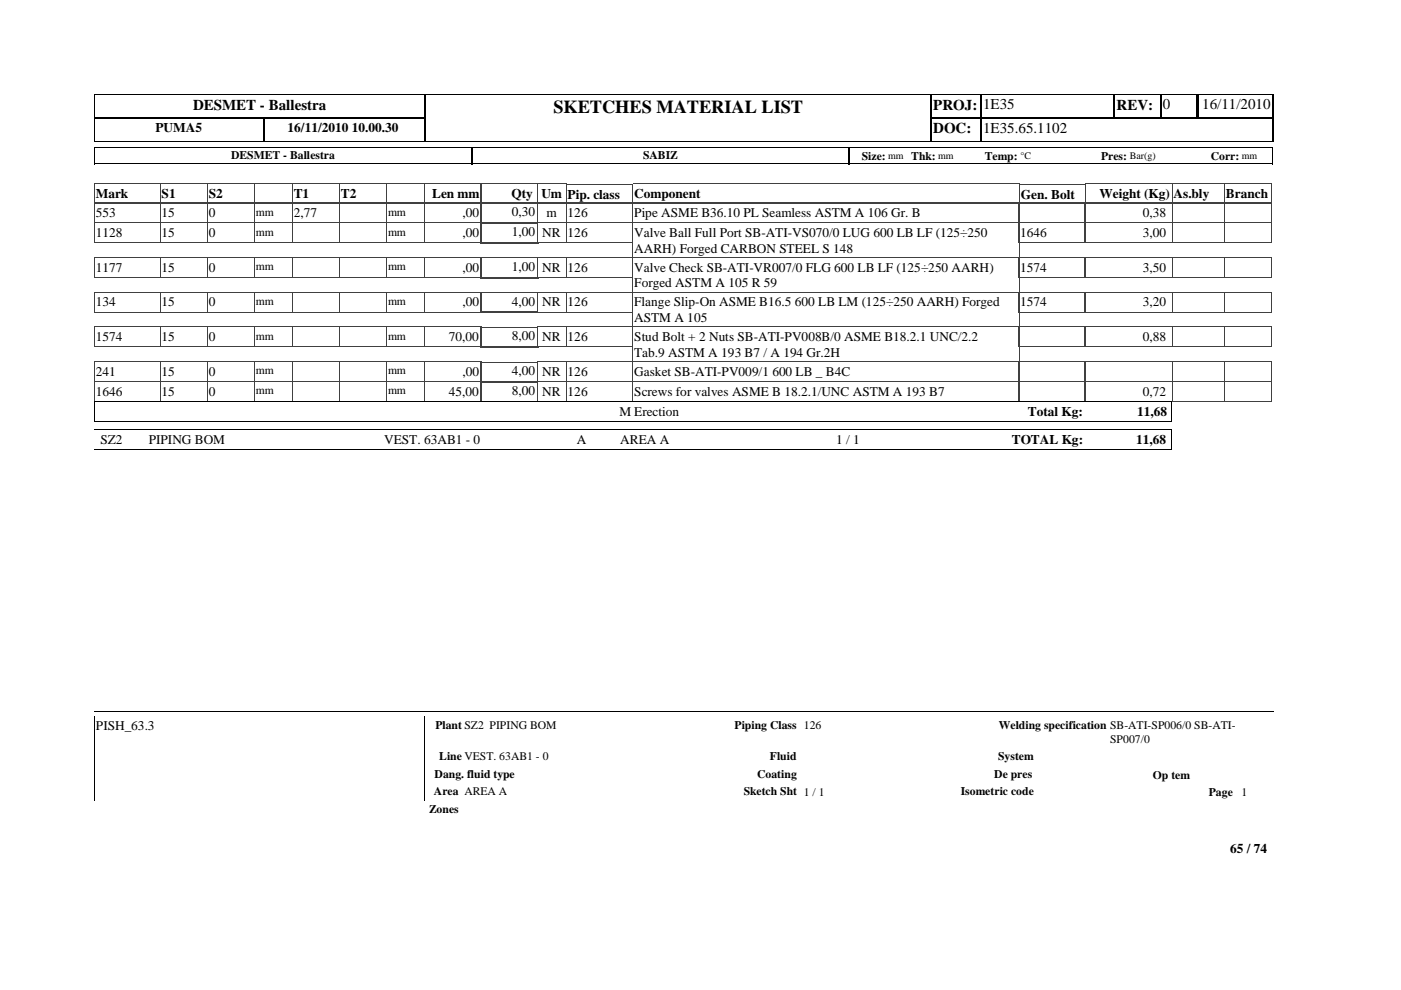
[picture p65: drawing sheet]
<svg xmlns="http://www.w3.org/2000/svg" width="297mm" height="210mm" viewBox="0 0 297 210" stroke-linecap="round" stroke-linejoin="round" font-family="sans-serif">
<defs><g id="words">
<text font-size="3.9" x="117.3" y="23.9">SKETCHES MATERIAL LIST</text>
<g font-size="3.2">
<text x="40.9" y="23.2">DESMET - Ballestra</text>
<text x="197.9" y="23.2">PROJ:</text>
<text x="208.4" y="23.2">1E35</text>
<text x="236.7" y="23.2">REV:</text>
<text x="246.5" y="23.2">0</text>
<text x="254.9" y="23.2">16/11/2010</text>
<text x="197.9" y="28.3">DOC:</text>
<text x="208.4" y="28.2">1E35.65.1102</text>
</g>
<g font-size="2.8">
<text x="33" y="27.9">PUMA5</text>
<text x="61" y="27.9">16/11/2010 10.00.30</text>
<text x="20.3" y="42.1">Mark</text>
<text x="20.3" y="46">553</text>
<text x="34.3" y="46">15</text>
<text x="34.3" y="42.1">S1</text>
<text x="44.3" y="42.1">S2</text>
<text x="44.3" y="46">0</text>
<text x="62.3" y="42.1">T1</text>
<text x="62.3" y="46">2,77</text>
<text x="72.3" y="42.1">T2</text>
<text x="91.6" y="42.1">Len mm</text>
<text x="98.1" y="46">,00</text>
<text x="108.5" y="42.1">Qty</text>
<text x="108.5" y="45.8">0,30</text>
<text x="114.8" y="42.1">Um</text>
<text x="115.8" y="46">m</text>
<text x="120.4" y="42.1">Pip. class</text>
<text x="120.4" y="46">126</text>
<text x="134.5" y="42.1">Component</text>
<text x="134.5" y="46">Pipe ASME B36.10 PL Seamless ASTM A 106 Gr. B</text>
<text x="216.5" y="42.1">Gen. Bolt</text>
<text x="233.1" y="42.1">Weight (Kg)</text>
<text x="242.3" y="46">0,38</text>
<text x="248.8" y="42.1">As.bly</text>
<text x="259.9" y="42.1">Branch</text>
<text x="20.3" y="50.3">1128</text>
<text x="34.3" y="50.3">15</text>
<text x="44.3" y="50.3">0</text>
<text x="98.1" y="50.3">,00</text>
<text x="108.5" y="50.1">1,00</text>
<text x="115" y="50.3">NR</text>
<text x="120.4" y="50.3">126</text>
<text x="134.5" y="50.3">Valve Ball Full Port SB-ATI-VS070/0 LUG 600 LB LF (125÷250</text>
<text x="134.5" y="53.6">AARH) Forged CARBON STEEL S 148</text>
<text x="216.3" y="50.3">1646</text>
<text x="242.3" y="50.3">3,00</text>
<text x="20.3" y="57.6">1177</text>
<text x="34.3" y="57.6">15</text>
<text x="44.3" y="57.6">0</text>
<text x="98.1" y="57.6">,00</text>
<text x="108.5" y="57.4">1,00</text>
<text x="115" y="57.6">NR</text>
<text x="120.4" y="57.6">126</text>
<text x="134.5" y="57.6">Valve Check SB-ATI-VR007/0 FLG 600 LB LF (125÷250 AARH)</text>
<text x="216.3" y="57.6">1574</text>
<text x="242.3" y="57.6">3,50</text>
<text x="20.3" y="65">134</text>
<text x="34.3" y="65">15</text>
<text x="44.3" y="65">0</text>
<text x="98.1" y="65">,00</text>
<text x="108.5" y="64.8">4,00</text>
<text x="115" y="65">NR</text>
<text x="120.4" y="65">126</text>
<text x="134.5" y="60.9">Forged ASTM A 105 R 59</text>
<text x="134.5" y="65">Flange Slip-On ASME B16.5 600 LB LM (125÷250 AARH) Forged</text>
<text x="216.3" y="65">1574</text>
<text x="242.3" y="65">3,20</text>
<text x="134.5" y="68.3">ASTM A 105</text>
<text x="20.3" y="72.3">1574</text>
<text x="34.3" y="72.3">15</text>
<text x="44.3" y="72.3">0</text>
<text x="95.2" y="72.3">70,00</text>
<text x="108.5" y="72.1">8,00</text>
<text x="115" y="72.3">NR</text>
<text x="120.4" y="72.3">126</text>
<text x="134.5" y="72.3">Stud Bolt + 2 Nuts SB-ATI-PV008B/0 ASME B18.2.1 UNC/2.2</text>
<text x="134.5" y="75.6">Tab.9 ASTM A 193 B7 / A 194 Gr.2H</text>
<text x="242.3" y="72.3">0,88</text>
<text x="20.3" y="79.7">241</text>
<text x="20.3" y="83.9">1646</text>
<text x="34.3" y="83.9">15</text>
<text x="34.3" y="79.7">15</text>
<text x="44.3" y="79.7">0</text>
<text x="44.3" y="83.9">0</text>
<text x="95.2" y="83.9">45,00</text>
<text x="98.1" y="79.7">,00</text>
<text x="108.5" y="79.5">4,00</text>
<text x="108.5" y="83.7">8,00</text>
<text x="115" y="79.7">NR</text>
<text x="115" y="83.9">NR</text>
<text x="120.4" y="79.7">126</text>
<text x="120.4" y="83.9">126</text>
<text x="134.5" y="79.7">Gasket SB-ATI-PV009/1 600 LB _ B4C</text>
<text x="134.5" y="83.9">Screws for valves ASME B 18.2.1/UNC ASTM A 193 B7</text>
<text x="242.3" y="83.9">0,72</text>
<text x="131.3" y="88.2">M Erection</text>
<text x="217.9" y="88.2">Total Kg:</text>
<text x="241.1" y="88.2">11,68</text>
<text x="21.3" y="94.1">SZ2</text>
<text x="31.6" y="94.1">PIPING BOM</text>
<text x="81.5" y="94.1">VEST. 63AB1 - 0</text>
<text x="122.3" y="94.1">A</text>
<text x="131.5" y="94.1">AREA A</text>
<text x="177.3" y="94.1">1 / 1</text>
<text x="214.5" y="94.2">TOTAL Kg:</text>
<text x="240.9" y="94.2">11,68</text>
<text x="20.3" y="154.9">PISH_63.3</text>
<text x="260.8" y="180.8">65 / 74</text>
</g>
<g font-size="2.5">
<text x="49" y="33.7">DESMET - Ballestra</text>
<text x="136.3" y="33.7">SABIZ</text>
<text x="182.7" y="33.8">Size:</text>
<text x="193.2" y="33.8">Thk:</text>
<text x="208.8" y="33.8">Temp:</text>
<text x="233.5" y="33.8">Pres:</text>
<text x="256.7" y="33.8">Corr:</text>
<text x="54.3" y="45.7">mm</text>
<text x="82.3" y="45.7">mm</text>
<text x="54.3" y="49.9">mm</text>
<text x="82.3" y="49.9">mm</text>
<text x="54.3" y="57.3">mm</text>
<text x="82.3" y="57.3">mm</text>
<text x="54.3" y="64.6">mm</text>
<text x="82.3" y="64.6">mm</text>
<text x="54.3" y="72">mm</text>
<text x="82.3" y="72">mm</text>
<text x="54.3" y="79.4">mm</text>
<text x="54.3" y="83.6">mm</text>
<text x="82.3" y="79.4">mm</text>
<text x="82.3" y="83.6">mm</text>
<text x="92.3" y="154.6">Plant SZ2 PIPING BOM</text>
<text x="155.7" y="154.6">Piping Class 126</text>
<text x="211.8" y="154.6">Welding specification SB-ATI-SP006/0 SB-ATI-</text>
<text x="93.1" y="161.2">Line VEST. 63AB1 - 0</text>
<text x="163.2" y="161.2">Fluid</text>
<text x="211.6" y="161.2">System</text>
<text x="235.4" y="157.5">SP007/0</text>
<text x="92.2" y="164.9">Dang. fluid type</text>
<text x="160.5" y="164.9">Coating</text>
<text x="210.8" y="164.9">De pres</text>
<text x="244.5" y="165.1">Op tem</text>
<text x="91" y="172.3">Zones</text>
<text x="92" y="168.6">Area AREA A</text>
<text x="157.7" y="168.6">Sketch Sht 1 / 1</text>
<text x="203.7" y="168.6">Isometric code</text>
<text x="256.3" y="168.8">Page</text>
<text x="263.2" y="168.7">1</text>
</g>
<g font-size="2.1">
<text x="188.3" y="33.7">mm</text>
<text x="198.9" y="33.7">mm</text>
<text x="216.4" y="33.7">°C</text>
<text x="239.6" y="33.7">Bar(g)</text>
<text x="263.3" y="33.7">mm</text>
</g>
</g></defs>
<g fill="none" stroke="#404040" stroke-width=".21">
<path d="M20 39h70M20 39v4M34 39v4M43.9 39v4M54 39v4M62 39v4M72 39v4M82 39v4M90 39v4M101.9 39h12.2v4h-12.2zM134.2 39h81.9v4h-81.9M134.2 39v4h-14.2v-3.9h14.2"/>
<path d="M248.5 39h21.2v4h-21.2zM259.6 39v4M20 43h70"/>
</g>
<path d="M113.9 39h6.1v4h-6.1z" fill="#fff"/>
<path d="M90 39h12v4h-12zM113.9 39h6.2l-.1 4h-6.1zM216.2 39.1h13.9v3.9h-13.9zM248.5 39v4M248.5 39h-18.5v4h18.5" fill="none" stroke="#404040" stroke-width=".21"/>
<path d="M20 31.2h249.9M20 34.7h249.9M20 30h70.3M20 20.1h70.3M20.1 20v10.1M20.1 31.1v3.7M197.2 30h72.9M197.2 20.1h72.9M269.9 31.1v3.7" fill="none" stroke="#000" stroke-width=".21"/>
<path d="M20 25h70.3M55.9 24.9v5.2M90.1 20v5.2M100 31.1v3.7M180 31.1v3.7M197.2 25h72.9M197.4 20v10.1M208 20v10.1M246 20v5.2M254 20v5.2" fill="none" stroke="#000" stroke-width=".36"/>
<path d="M20 25.1h70.3M90.1 24.9v5.2M236.3 20v5.2M253.8 20v5.2" fill="none" stroke="#000" stroke-width=".34"/>
<path d="M269.9 20v10.1" fill="none" stroke="#000" stroke-width=".25"/>
<path d="M90.3 20.2h107v9.7h-107z" fill="#fff"/>
<path d="M89.9 20.1h107.8M89.9 30h107.8" fill="none" stroke="#000" stroke-width=".21"/>
<path d="M197.5 20v10.1" fill="none" stroke="#000" stroke-width=".36"/>
<path d="M90.1 20v10.1" fill="none" stroke="#000" stroke-width=".34"/>
<g fill="none" stroke="#404040" stroke-width=".21">
<path d="M20 43h82v4.3h-82M20 43v4.3M34 43v4.3M43.9 43v4.3M54 43v4.3M62 43v4.3M72 43v4.3M82 43v4.3M90 43v4.3M101.8 43.1h12.5M101.8 47.2h12.5M120 43h96.1v4.3h-96.1z"/>
<path d="M134.2 43v4.3M230 43h39.7v4.3h-39.7zM248.5 43v4.3M259.6 43v4.3"/>
</g>
<path d="M102 43v4.3M114.1 43v4.3" fill="none" stroke="#404040" stroke-width=".36"/>
<path d="M113.9 43.1h6.1v4.2h-6.1z" fill="#fff"/>
<g fill="none" stroke="#404040" stroke-width=".21">
<path d="M20 47.3h82v4.2h-82M20 47.3v4.2M34 47.3v4.2M43.9 47.3v4.2M54 47.3v4.2M62 47.3v4.2M72 47.3v4.2M82 47.3v4.2M90 47.3v4.2M101.8 47.3h12.5M134.2 47.3v7.3M216 47.3v-4.3h13.9l.1 4.3h-116.1v-4.3h6.2l-.1 8.5h14.2"/>
<path d="M216.1 47.3v7.3M230 47.3h39.7v4.2h-39.7zM248.5 47.3v4.2M259.6 47.3v4.2"/>
</g>
<path d="M102 47.3v4.4M114.1 47.3v4.4" fill="none" stroke="#404040" stroke-width=".36"/>
<path d="M101.8 51.5h12.5" fill="none" stroke="#404040" stroke-width=".34"/>
<path d="M113.9 47.3h6.1v4.2h-6.1z" fill="#fff"/>
<g fill="none" stroke="#404040" stroke-width=".21">
<path d="M20 54.6h82v4.3M20 58.9h82M20 54.6v4.3M34 54.6v4.3M43.9 54.6v4.3M54 54.6v4.3M62 54.6v4.3M72 54.6v4.3M82 54.6v4.3M90 54.6v4.3M101.8 54.7h12.5M113.9 47.3h6.2l-.1 4.2h-6.1z"/>
<path d="M120 58.9h14.2M120 58.9v-4.3h96.1v7.4h-81.9M134.2 54.6v7.4M216 47.3h14l-.1 4.2h-13.9zM230 58.9h39.7M230 58.9v-4.3h39.7v4.3M248.5 54.6v4.3M259.6 54.6v4.3"/>
</g>
<path d="M102 54.6v4.4M114.1 54.6v4.4" fill="none" stroke="#404040" stroke-width=".36"/>
<path d="M101.8 58.8h12.5" fill="none" stroke="#404040" stroke-width=".34"/>
<path d="M113.9 54.6h6.1v4.2h-6.1z" fill="#fff"/>
<g fill="none" stroke="#404040" stroke-width=".21">
<path d="M113.9 58.9h6.2M113.9 58.9v-4.3h6.2l-.1 4.3M216 58.9h14M216 58.9v-4.3h14l-.1 4.3M20 62h82v4.2M20 66.2h82M20 62v4.2M34 62v4.2M43.9 62v4.2M54 62v4.2M62 62v4.2M72 62v4.2"/>
<path d="M82 62v4.2M90 62v4.2M101.8 62.1h12.5M120 66.2h14.2M120 66.2v-4.2h96.1v7.3M134.2 62v7.3M230 66.2h39.7M230 66.2v-4.2h39.7v4.2M248.5 62v4.2M259.6 62v4.2"/>
</g>
<path d="M102 62v4.4M114.1 62v4.4" fill="none" stroke="#404040" stroke-width=".36"/>
<path d="M101.8 66.2h12.5" fill="none" stroke="#404040" stroke-width=".34"/>
<path d="M113.9 62h6.1v4.2h-6.1z" fill="#fff"/>
<g fill="none" stroke="#404040" stroke-width=".21">
<path d="M20 69.3h82v4.3h-82M20 69.3v4.3M34 69.3v4.3M43.9 69.3v4.3M54 69.3v4.3M62 69.3v4.3M72 69.3v4.3M82 69.3v4.3M90 69.3v4.3M101.8 69.4h12.5M113.9 66.2h6.2M113.9 66.2v-4.2h6.2l-.1 4.2"/>
<path d="M134.2 69.3v7.4M134.2 73.6h-14.2v-4.3h96.1v7.4h-81.9M216 66.2h14M216 66.2v-4.2h14l-.1 4.2M230 69.3h39.7v4.3h-39.7zM248.5 69.3v4.3M259.6 69.3v4.3"/>
</g>
<path d="M102 69.3v4.4M114.1 69.3v4.4" fill="none" stroke="#404040" stroke-width=".36"/>
<path d="M101.8 73.6h12.5" fill="none" stroke="#404040" stroke-width=".34"/>
<path d="M113.9 69.3h6.1v4.3h-6.1z" fill="#fff"/>
<g fill="none" stroke="#404040" stroke-width=".21">
<path d="M20 76.7h82v4.2h-82M20 76.7v4.2M34 76.7v4.2M43.9 76.7v4.2M54 76.7v4.2M62 76.7v4.2M72 76.7v4.2M82 76.7v4.2M90 76.7v4.2M101.8 76.8h12.5M113.9 69.3h6.2l-.1 4.3h-6.1zM120 76.7h96.1v4.2h-96.1z"/>
<path d="M134.2 76.7v4.2M216 69.3h14l-.1 4.3h-13.9zM230 76.7h39.7v4.2h-39.7zM248.5 76.7v4.2M259.6 76.7v4.2M101.8 80.8h12.5"/>
</g>
<path d="M102 76.7v4.2M114.1 76.7v4.2" fill="none" stroke="#404040" stroke-width=".36"/>
<path d="M113.9 76.7h6.1v4.2h-6.1z" fill="#fff"/>
<g fill="none" stroke="#404040" stroke-width=".21">
<path d="M20 80.9h82v4.3h-82M20 80.9v4.3M34 80.9v4.3M43.9 80.9v4.3M54 80.9v4.3M62 80.9v4.3M72 80.9v4.3M82 80.9v4.3M90 80.9v4.3M101.8 81h12.5M101.8 85.1h12.5M134.2 80.9v4.3"/>
<path d="M216.1 80.9v4.3h-96.1l.1-8.5h-6.2v4.2h116.1l-.1-4.2h-13.9v4.2M230 80.9h39.7v4.3h-39.7zM248.5 80.9v4.3M259.6 80.9v4.3"/>
</g>
<path d="M102 80.9v4.3M114.1 80.9v4.3" fill="none" stroke="#404040" stroke-width=".36"/>
<path d="M113.9 80.9h6.1v4.3h-6.1z" fill="#fff"/>
<path d="M113.9 80.9h6.2l-.1 4.3h-6.1zM216 80.9h14l-.1 4.3h-13.9z" fill="none" stroke="#404040" stroke-width=".21"/>
<path d="M20 85.2h228.3v4.2h-228.3M20 85.2v4.2" fill="none" stroke="#000" stroke-width=".21"/>
<path d="M189 91.1h23.8v4.3h-23.8z" fill="#fff"/>
<path d="M20 91.2h228.3v4.2h-228.3M20 150.9h250" fill="none" stroke="#000" stroke-width=".21"/>
<path d="M20 151.9h70v18h-70z" fill="#fff"/>
<path d="M20 151.9v18M90.1 151.9v18" fill="none" stroke="#000" stroke-width=".21"/>
<use href="#words"/>
</svg>
